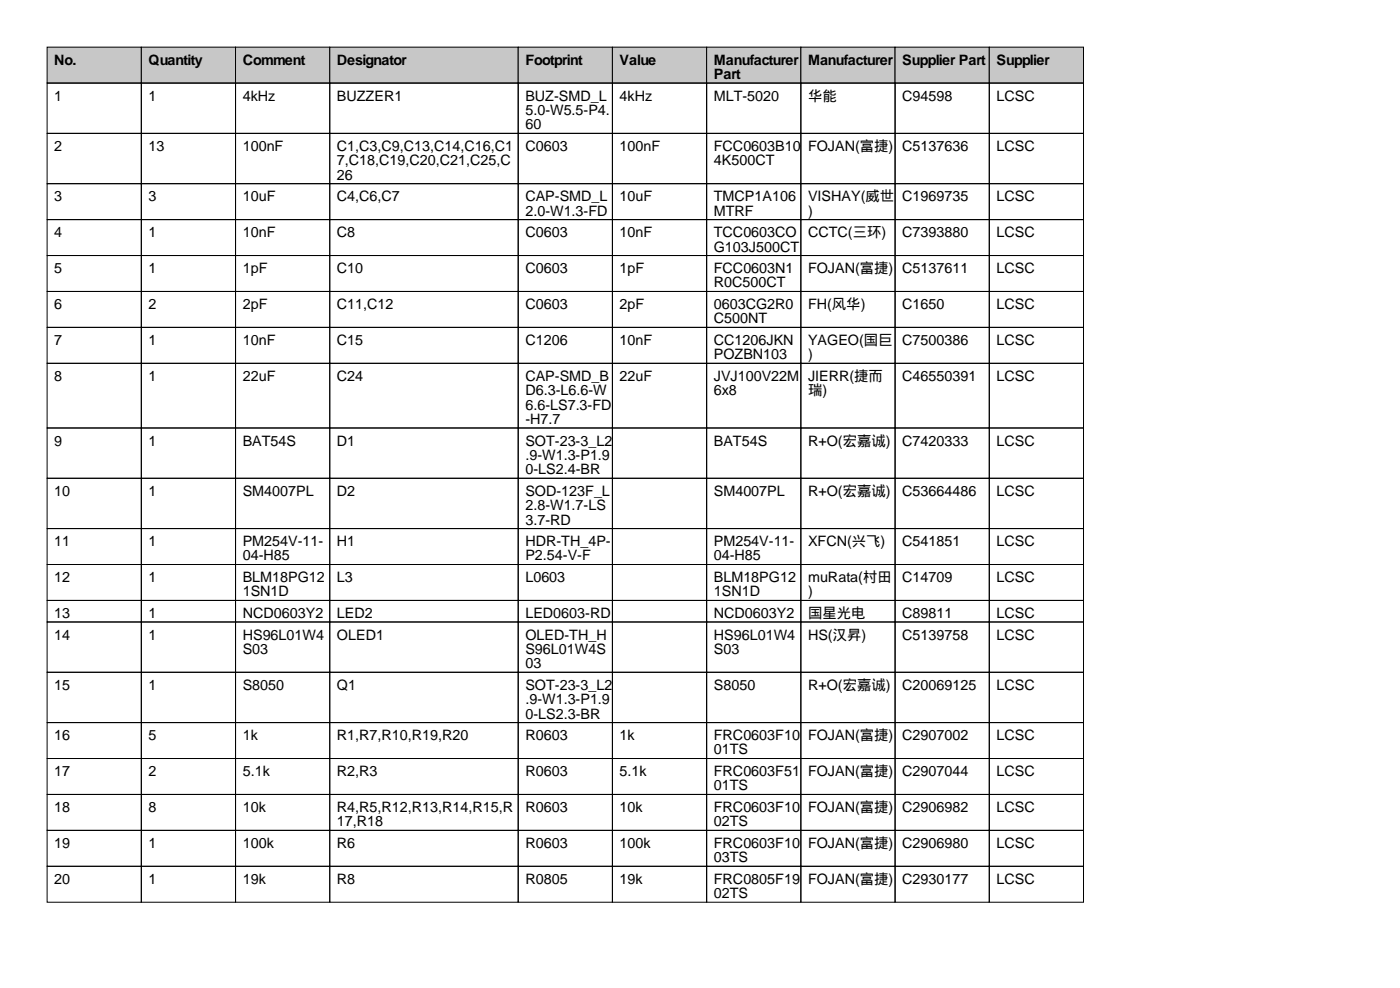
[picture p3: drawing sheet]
<svg xmlns="http://www.w3.org/2000/svg" width="297mm" height="210mm" viewBox="0 0 297 210" stroke-linecap="round" stroke-linejoin="round" font-family="sans-serif">
<defs><g id="words">
<g font-size="3">
<text x="11.5" y="13.7">No.</text>
<text x="31.5" y="13.7">Quantity</text>
<text x="51.5" y="13.7">Comment</text>
<text x="71.5" y="13.7">Designator</text>
<text x="111.5" y="13.7">Footprint</text>
<text x="131.5" y="13.7">Value</text>
<text x="151.5" y="13.7">Manufacturer</text>
<text x="151.5" y="16.8">Part</text>
<text x="171.5" y="13.7">Manufacturer</text>
<text x="191.5" y="13.7">Supplier Part</text>
<text x="211.5" y="13.7">Supplier</text>
<text x="11.5" y="21.3">1</text>
<text x="31.5" y="21.3">1</text>
<text x="51.5" y="21.3">4kHz</text>
<text x="71.5" y="21.3">BUZZER1</text>
<text x="111.5" y="21.3">BUZ-SMD_L</text>
<text x="131.5" y="21.3">4kHz</text>
<text x="151.5" y="21.3">MLT-5020</text>
<text x="171.5" y="21.3">华能</text>
<text x="191.5" y="21.3">C94598</text>
<text x="211.5" y="21.3">LCSC</text>
<text x="111.5" y="24.4">5.0-W5.5-P4.</text>
<text x="111.5" y="27.4">60</text>
<text x="11.5" y="32">2</text>
<text x="31.5" y="32">13</text>
<text x="51.5" y="32">100nF</text>
<text x="71.5" y="32">C1,C3,C9,C13,C14,C16,C1</text>
<text x="71.5" y="35.1">7,C18,C19,C20,C21,C25,C</text>
<text x="111.5" y="32">C0603</text>
<text x="131.5" y="32">100nF</text>
<text x="151.5" y="32">FCC0603B10</text>
<text x="151.5" y="35.1">4K500CT</text>
<text x="171.5" y="32">FOJAN(富捷)</text>
<text x="191.5" y="32">C5137636</text>
<text x="211.5" y="32">LCSC</text>
<text x="71.5" y="38.1">26</text>
<text x="11.5" y="42.7">3</text>
<text x="31.5" y="42.7">3</text>
<text x="51.5" y="42.7">10uF</text>
<text x="71.5" y="42.7">C4,C6,C7</text>
<text x="111.5" y="42.7">CAP-SMD_L</text>
<text x="111.5" y="45.7">2.0-W1.3-FD</text>
<text x="131.5" y="42.7">10uF</text>
<text x="151.5" y="42.7">TMCP1A106</text>
<text x="151.5" y="45.7">MTRF</text>
<text x="171.5" y="42.7">VISHAY(威世</text>
<text x="171.5" y="45.7">)</text>
<text x="191.5" y="42.7">C1969735</text>
<text x="211.5" y="42.7">LCSC</text>
<text x="11.5" y="50.3">4</text>
<text x="31.5" y="50.3">1</text>
<text x="51.5" y="50.3">10nF</text>
<text x="71.5" y="50.3">C8</text>
<text x="111.5" y="50.3">C0603</text>
<text x="131.5" y="50.3">10nF</text>
<text x="151.5" y="50.3">TCC0603CO</text>
<text x="151.5" y="53.3">G103J500CT</text>
<text x="171.5" y="50.3">CCTC(三环)</text>
<text x="191.5" y="50.3">C7393880</text>
<text x="211.5" y="50.3">LCSC</text>
<text x="11.5" y="57.9">5</text>
<text x="31.5" y="57.9">1</text>
<text x="51.5" y="57.9">1pF</text>
<text x="71.5" y="57.9">C10</text>
<text x="111.5" y="57.9">C0603</text>
<text x="131.5" y="57.9">1pF</text>
<text x="151.5" y="57.9">FCC0603N1</text>
<text x="171.5" y="57.9">FOJAN(富捷)</text>
<text x="191.5" y="57.9">C5137611</text>
<text x="211.5" y="57.9">LCSC</text>
<text x="11.5" y="65.5">6</text>
<text x="31.5" y="65.5">2</text>
<text x="51.5" y="65.5">2pF</text>
<text x="71.5" y="65.5">C11,C12</text>
<text x="111.5" y="65.5">C0603</text>
<text x="131.5" y="65.5">2pF</text>
<text x="151.5" y="61">R0C500CT</text>
<text x="151.5" y="65.5">0603CG2R0</text>
<text x="171.5" y="65.5">FH(风华)</text>
<text x="191.5" y="65.5">C1650</text>
<text x="211.5" y="65.5">LCSC</text>
<text x="151.5" y="68.6">C500NT</text>
<text x="11.5" y="73.2">7</text>
<text x="31.5" y="73.2">1</text>
<text x="51.5" y="73.2">10nF</text>
<text x="71.5" y="73.2">C15</text>
<text x="111.5" y="73.2">C1206</text>
<text x="131.5" y="73.2">10nF</text>
<text x="151.5" y="73.2">CC1206JKN</text>
<text x="151.5" y="76.2">POZBN103</text>
<text x="171.5" y="73.2">YAGEO(国巨</text>
<text x="171.5" y="76.2">)</text>
<text x="191.5" y="73.2">C7500386</text>
<text x="211.5" y="73.2">LCSC</text>
<text x="11.5" y="80.8">8</text>
<text x="31.5" y="80.8">1</text>
<text x="51.5" y="80.8">22uF</text>
<text x="71.5" y="80.8">C24</text>
<text x="111.5" y="80.8">CAP-SMD_B</text>
<text x="111.5" y="83.8">D6.3-L6.6-W</text>
<text x="131.5" y="80.8">22uF</text>
<text x="151.5" y="80.8">JVJ100V22M</text>
<text x="151.5" y="83.8">6x8</text>
<text x="171.5" y="80.8">JIERR(捷而</text>
<text x="171.5" y="83.8">瑞)</text>
<text x="191.5" y="80.8">C46550391</text>
<text x="211.5" y="80.8">LCSC</text>
<text x="111.5" y="86.9">6.6-LS7.3-FD</text>
<text x="111.5" y="89.9">-H7.7</text>
<text x="11.5" y="94.5">9</text>
<text x="31.5" y="94.5">1</text>
<text x="51.5" y="94.5">BAT54S</text>
<text x="71.5" y="94.5">D1</text>
<text x="111.5" y="94.5">SOT-23-3_L2</text>
<text x="151.5" y="94.5">BAT54S</text>
<text x="171.5" y="94.5">R+O(宏嘉诚)</text>
<text x="191.5" y="94.5">C7420333</text>
<text x="211.5" y="94.5">LCSC</text>
<text x="111.5" y="97.5">.9-W1.3-P1.9</text>
<text x="111.5" y="100.6">0-LS2.4-BR</text>
<text x="11.5" y="105.2">10</text>
<text x="31.5" y="105.2">1</text>
<text x="51.5" y="105.2">SM4007PL</text>
<text x="71.5" y="105.2">D2</text>
<text x="111.5" y="105.2">SOD-123F_L</text>
<text x="151.5" y="105.2">SM4007PL</text>
<text x="171.5" y="105.2">R+O(宏嘉诚)</text>
<text x="191.5" y="105.2">C53664486</text>
<text x="211.5" y="105.2">LCSC</text>
<text x="111.5" y="108.2">2.8-W1.7-LS</text>
<text x="111.5" y="111.3">3.7-RD</text>
<text x="11.5" y="115.8">11</text>
<text x="31.5" y="115.8">1</text>
<text x="51.5" y="115.8">PM254V-11-</text>
<text x="51.5" y="118.9">04-H85</text>
<text x="71.5" y="115.8">H1</text>
<text x="111.5" y="115.8">HDR-TH_4P-</text>
<text x="111.5" y="118.9">P2.54-V-F</text>
<text x="151.5" y="115.8">PM254V-11-</text>
<text x="151.5" y="118.9">04-H85</text>
<text x="171.5" y="115.8">XFCN(兴飞)</text>
<text x="191.5" y="115.8">C541851</text>
<text x="211.5" y="115.8">LCSC</text>
<text x="11.5" y="123.4">12</text>
<text x="31.5" y="123.4">1</text>
<text x="51.5" y="123.4">BLM18PG12</text>
<text x="71.5" y="123.4">L3</text>
<text x="111.5" y="123.4">L0603</text>
<text x="151.5" y="123.4">BLM18PG12</text>
<text x="171.5" y="123.4">muRata(村田</text>
<text x="191.5" y="123.4">C14709</text>
<text x="211.5" y="123.4">LCSC</text>
<text x="11.5" y="131.1">13</text>
<text x="31.5" y="131.1">1</text>
<text x="51.5" y="126.5">1SN1D</text>
<text x="51.5" y="131.1">NCD0603Y2</text>
<text x="71.5" y="131.1">LED2</text>
<text x="111.5" y="131.1">LED0603-RD</text>
<text x="151.5" y="126.5">1SN1D</text>
<text x="151.5" y="131.1">NCD0603Y2</text>
<text x="171.5" y="126.5">)</text>
<text x="171.5" y="131.1">国星光电</text>
<text x="191.5" y="131.1">C89811</text>
<text x="211.5" y="131.1">LCSC</text>
<text x="11.5" y="135.6">14</text>
<text x="31.5" y="135.6">1</text>
<text x="51.5" y="135.6">HS96L01W4</text>
<text x="71.5" y="135.6">OLED1</text>
<text x="111.5" y="135.6">OLED-TH_H</text>
<text x="151.5" y="135.6">HS96L01W4</text>
<text x="171.5" y="135.6">HS(汉昇)</text>
<text x="191.5" y="135.6">C5139758</text>
<text x="211.5" y="135.6">LCSC</text>
<text x="51.5" y="138.7">S03</text>
<text x="111.5" y="138.7">S96L01W4S</text>
<text x="111.5" y="141.7">03</text>
<text x="151.5" y="138.7">S03</text>
<text x="11.5" y="146.3">15</text>
<text x="31.5" y="146.3">1</text>
<text x="51.5" y="146.3">S8050</text>
<text x="71.5" y="146.3">Q1</text>
<text x="111.5" y="146.3">SOT-23-3_L2</text>
<text x="111.5" y="149.4">.9-W1.3-P1.9</text>
<text x="151.5" y="146.3">S8050</text>
<text x="171.5" y="146.3">R+O(宏嘉诚)</text>
<text x="191.5" y="146.3">C20069125</text>
<text x="211.5" y="146.3">LCSC</text>
<text x="111.5" y="152.4">0-LS2.3-BR</text>
<text x="11.5" y="157">16</text>
<text x="31.5" y="157">5</text>
<text x="51.5" y="157">1k</text>
<text x="71.5" y="157">R1,R7,R10,R19,R20</text>
<text x="111.5" y="157">R0603</text>
<text x="131.5" y="157">1k</text>
<text x="151.5" y="157">FRC0603F10</text>
<text x="151.5" y="160">01TS</text>
<text x="171.5" y="157">FOJAN(富捷)</text>
<text x="191.5" y="157">C2907002</text>
<text x="211.5" y="157">LCSC</text>
<text x="11.5" y="164.6">17</text>
<text x="31.5" y="164.6">2</text>
<text x="51.5" y="164.6">5.1k</text>
<text x="71.5" y="164.6">R2,R3</text>
<text x="111.5" y="164.6">R0603</text>
<text x="131.5" y="164.6">5.1k</text>
<text x="151.5" y="164.6">FRC0603F51</text>
<text x="151.5" y="167.6">01TS</text>
<text x="171.5" y="164.6">FOJAN(富捷)</text>
<text x="191.5" y="164.6">C2907044</text>
<text x="211.5" y="164.6">LCSC</text>
<text x="11.5" y="172.2">18</text>
<text x="31.5" y="172.2">8</text>
<text x="51.5" y="172.2">10k</text>
<text x="71.5" y="172.2">R4,R5,R12,R13,R14,R15,R</text>
<text x="111.5" y="172.2">R0603</text>
<text x="131.5" y="172.2">10k</text>
<text x="151.5" y="172.2">FRC0603F10</text>
<text x="171.5" y="172.2">FOJAN(富捷)</text>
<text x="191.5" y="172.2">C2906982</text>
<text x="211.5" y="172.2">LCSC</text>
<text x="11.5" y="179.8">19</text>
<text x="31.5" y="179.8">1</text>
<text x="51.5" y="179.8">100k</text>
<text x="71.5" y="175.3">17,R18</text>
<text x="71.5" y="179.8">R6</text>
<text x="111.5" y="179.8">R0603</text>
<text x="131.5" y="179.8">100k</text>
<text x="151.5" y="175.3">02TS</text>
<text x="151.5" y="179.8">FRC0603F10</text>
<text x="171.5" y="179.8">FOJAN(富捷)</text>
<text x="191.5" y="179.8">C2906980</text>
<text x="211.5" y="179.8">LCSC</text>
<text x="151.5" y="182.9">03TS</text>
<text x="11.5" y="187.5">20</text>
<text x="31.5" y="187.5">1</text>
<text x="51.5" y="187.5">19k</text>
<text x="71.5" y="187.5">R8</text>
<text x="111.5" y="187.5">R0805</text>
<text x="131.5" y="187.5">19k</text>
<text x="151.5" y="187.5">FRC0805F19</text>
<text x="151.5" y="190.5">02TS</text>
<text x="171.5" y="187.5">FOJAN(富捷)</text>
<text x="191.5" y="187.5">C2930177</text>
<text x="211.5" y="187.5">LCSC</text>
</g>
</g></defs>
<g fill="#c7c7c7" stroke="#000" stroke-width=".21">
<path d="M10 10h20v7.6h-20z"/>
<path d="M30 10h20v7.6h-20z"/>
<path d="M50 10h20v7.6h-20z"/>
<path d="M70 10h40v7.6h-40z"/>
<path d="M110 10h20v7.6h-20z"/>
<path d="M130 10h20v7.6h-20z"/>
<path d="M150 10h20v7.6h-20z"/>
<path d="M170 10h20v7.6h-20z"/>
<path d="M190 10h20v7.6h-20z"/>
<path d="M210 10h20v7.6h-20z"/>
</g>
<g fill="none" stroke="#000" stroke-width=".21">
<path d="M10 17.6h20v10.7h-20zM30 17.6h20v10.7h-20zM50 17.6h20v10.7h-20zM70 17.6h40v10.7h-40zM110 17.6h20v10.7h-20zM130 17.6h20v10.7h-20zM150 17.6h20v10.7h-20zM170 17.6h20v10.7h-20zM190 17.6h20v10.7h-20zM210 17.6h20v10.7h-20zM10 28.3h20v10.7h-20zM10 39h20v7.6h-20z"/>
<path d="M30 28.3h20v10.7h-20zM30 39h20v7.6h-20zM50 28.3h20v10.7h-20zM50 39h20v7.6h-20zM70 28.3h40v10.7h-40zM70 39h40v7.6h-40zM110 28.3h20v10.7h-20zM110 39h20v7.6h-20zM130 28.3h20v10.7h-20zM130 39h20v7.6h-20zM150 28.3h20v10.7h-20zM150 39h20v7.6h-20z"/>
<path d="M170 28.3h20v10.7h-20zM170 39h20v7.6h-20zM190 28.3h20v10.7h-20zM190 39h20v7.6h-20zM210 28.3h20v10.7h-20zM210 39h20v7.6h-20zM10 46.6h20v7.6h-20zM10 54.2h20v7.6h-20zM30 46.6h20v7.6h-20zM30 54.2h20v7.6h-20zM50 46.6h20v7.6h-20zM50 54.2h20v7.6h-20z"/>
<path d="M70 46.6h40v7.6h-40zM70 54.2h40v7.6h-40zM110 46.6h20v7.6h-20zM110 54.2h20v7.6h-20zM130 46.6h20v7.6h-20zM130 54.2h20v7.6h-20zM150 46.6h20v7.6h-20zM150 54.2h20v7.6h-20zM170 46.6h20v7.6h-20zM170 54.2h20v7.6h-20zM190 46.6h20v7.6h-20zM190 54.2h20v7.6h-20z"/>
<path d="M210 46.6h20v7.6h-20zM210 54.2h20v7.6h-20zM10 61.8h20v7.6h-20zM10 69.4h20v7.7h-20zM10 77.1h20v13.7h-20zM30 61.8h20v7.6h-20zM30 69.4h20v7.7h-20zM30 77.1h20v13.7h-20zM50 61.8h20v7.6h-20zM50 69.4h20v7.7h-20zM50 77.1h20v13.7h-20zM70 61.8h40v7.6h-40z"/>
<path d="M70 69.4h40v7.7h-40zM70 77.1h40v13.7h-40zM110 61.8h20v7.6h-20zM110 69.4h20v7.7h-20zM110 77.1h20v13.7h-20zM130 61.8h20v7.6h-20zM130 69.4h20v7.7h-20zM130 77.1h20v13.7h-20zM150 61.8h20v7.6h-20zM150 69.4h20v7.7h-20zM150 77.1h20v13.7h-20zM170 61.8h20v7.6h-20z"/>
<path d="M170 69.4h20v7.7h-20zM170 77.1h20v13.7h-20zM190 61.8h20v7.6h-20zM190 69.4h20v7.7h-20zM190 77.1h20v13.7h-20zM210 61.8h20v7.6h-20zM210 69.4h20v7.7h-20zM210 77.1h20v13.7h-20zM10 90.8h20v10.6h-20zM30 90.8h20v10.6h-20zM50 90.8h20v10.6h-20zM70 90.8h40v10.6h-40z"/>
<path d="M110 90.8h20v10.6h-20zM130 90.8h20v10.6h-20zM150 90.8h20v10.6h-20zM170 90.8h20v10.6h-20zM190 90.8h20v10.6h-20zM210 90.8h20v10.6h-20zM10 101.4h20v10.7h-20zM10 112.1h20v7.6h-20zM10 119.7h20v7.6h-20zM30 101.4h20v10.7h-20zM30 112.1h20v7.6h-20zM30 119.7h20v7.6h-20z"/>
<path d="M50 101.4h20v10.7h-20zM50 112.1h20v7.6h-20zM50 119.7h20v7.6h-20zM70 101.4h40v10.7h-40zM70 112.1h40v7.6h-40zM70 119.7h40v7.6h-40zM110 101.4h20v10.7h-20zM110 112.1h20v7.6h-20zM110 119.7h20v7.6h-20zM130 101.4h20v10.7h-20zM130 112.1h20v7.6h-20zM130 119.7h20v7.6h-20z"/>
<path d="M150 101.4h20v10.7h-20zM150 112.1h20v7.6h-20zM150 119.7h20v7.6h-20zM170 101.4h20v10.7h-20zM170 112.1h20v7.6h-20zM170 119.7h20v7.6h-20zM190 101.4h20v10.7h-20zM190 112.1h20v7.6h-20zM190 119.7h20v7.6h-20zM210 101.4h20v10.7h-20zM210 112.1h20v7.6h-20zM210 119.7h20v7.6h-20z"/>
<path d="M10 127.3h20v4.6h-20zM10 131.9h20v10.7h-20zM30 127.3h20v4.6h-20zM30 131.9h20v10.7h-20zM50 127.3h20v4.6h-20zM50 131.9h20v10.7h-20zM70 127.3h40v4.6h-40zM70 131.9h40v10.7h-40zM110 127.3h20v4.6h-20zM110 131.9h20v10.7h-20zM130 127.3h20v4.6h-20zM130 131.9h20v10.7h-20z"/>
<path d="M150 127.3h20v4.6h-20zM150 131.9h20v10.7h-20zM170 127.3h20v4.6h-20zM170 131.9h20v10.7h-20zM190 127.3h20v4.6h-20zM190 131.9h20v10.7h-20zM210 127.3h20v4.6h-20zM210 131.9h20v10.7h-20zM10 142.6h20v10.7h-20zM10 153.3h20v7.6h-20zM30 142.6h20v10.7h-20zM30 153.3h20v7.6h-20z"/>
<path d="M50 142.6h20v10.7h-20zM50 153.3h20v7.6h-20zM70 142.6h40v10.7h-40zM70 153.3h40v7.6h-40zM110 142.6h20v10.7h-20zM110 153.3h20v7.6h-20zM130 142.6h20v10.7h-20zM130 153.3h20v7.6h-20zM150 142.6h20v10.7h-20zM150 153.3h20v7.6h-20zM170 142.6h20v10.7h-20zM170 153.3h20v7.6h-20z"/>
<path d="M190 142.6h20v10.7h-20zM190 153.3h20v7.6h-20zM210 142.6h20v10.7h-20zM210 153.3h20v7.6h-20zM10 160.9h20v7.6h-20zM10 168.5h20v7.6h-20zM10 176.1h20v7.6h-20zM30 160.9h20v7.6h-20zM30 168.5h20v7.6h-20zM30 176.1h20v7.6h-20zM50 160.9h20v7.6h-20zM50 168.5h20v7.6h-20z"/>
<path d="M50 176.1h20v7.6h-20zM70 160.9h40v7.6h-40zM70 168.5h40v7.6h-40zM70 176.1h40v7.6h-40zM110 160.9h20v7.6h-20zM110 168.5h20v7.6h-20zM110 176.1h20v7.6h-20zM130 160.9h20v7.6h-20zM130 168.5h20v7.6h-20zM130 176.1h20v7.6h-20zM150 160.9h20v7.6h-20zM150 168.5h20v7.6h-20z"/>
<path d="M150 176.1h20v7.6h-20zM170 160.9h20v7.6h-20zM170 168.5h20v7.6h-20zM170 176.1h20v7.6h-20zM190 160.9h20v7.6h-20zM190 168.5h20v7.6h-20zM190 176.1h20v7.6h-20zM210 160.9h20v7.6h-20zM210 168.5h20v7.6h-20zM210 176.1h20v7.6h-20zM10 183.7h20v7.7h-20zM30 183.7h20v7.7h-20z"/>
<path d="M50 183.7h20v7.7h-20zM70 183.7h40v7.7h-40zM110 183.7h20v7.7h-20zM130 183.7h20v7.7h-20zM150 183.7h20v7.7h-20zM170 183.7h20v7.7h-20zM190 183.7h20v7.7h-20zM210 183.7h20v7.7h-20z"/>
</g>
<use href="#words"/>
</svg>
